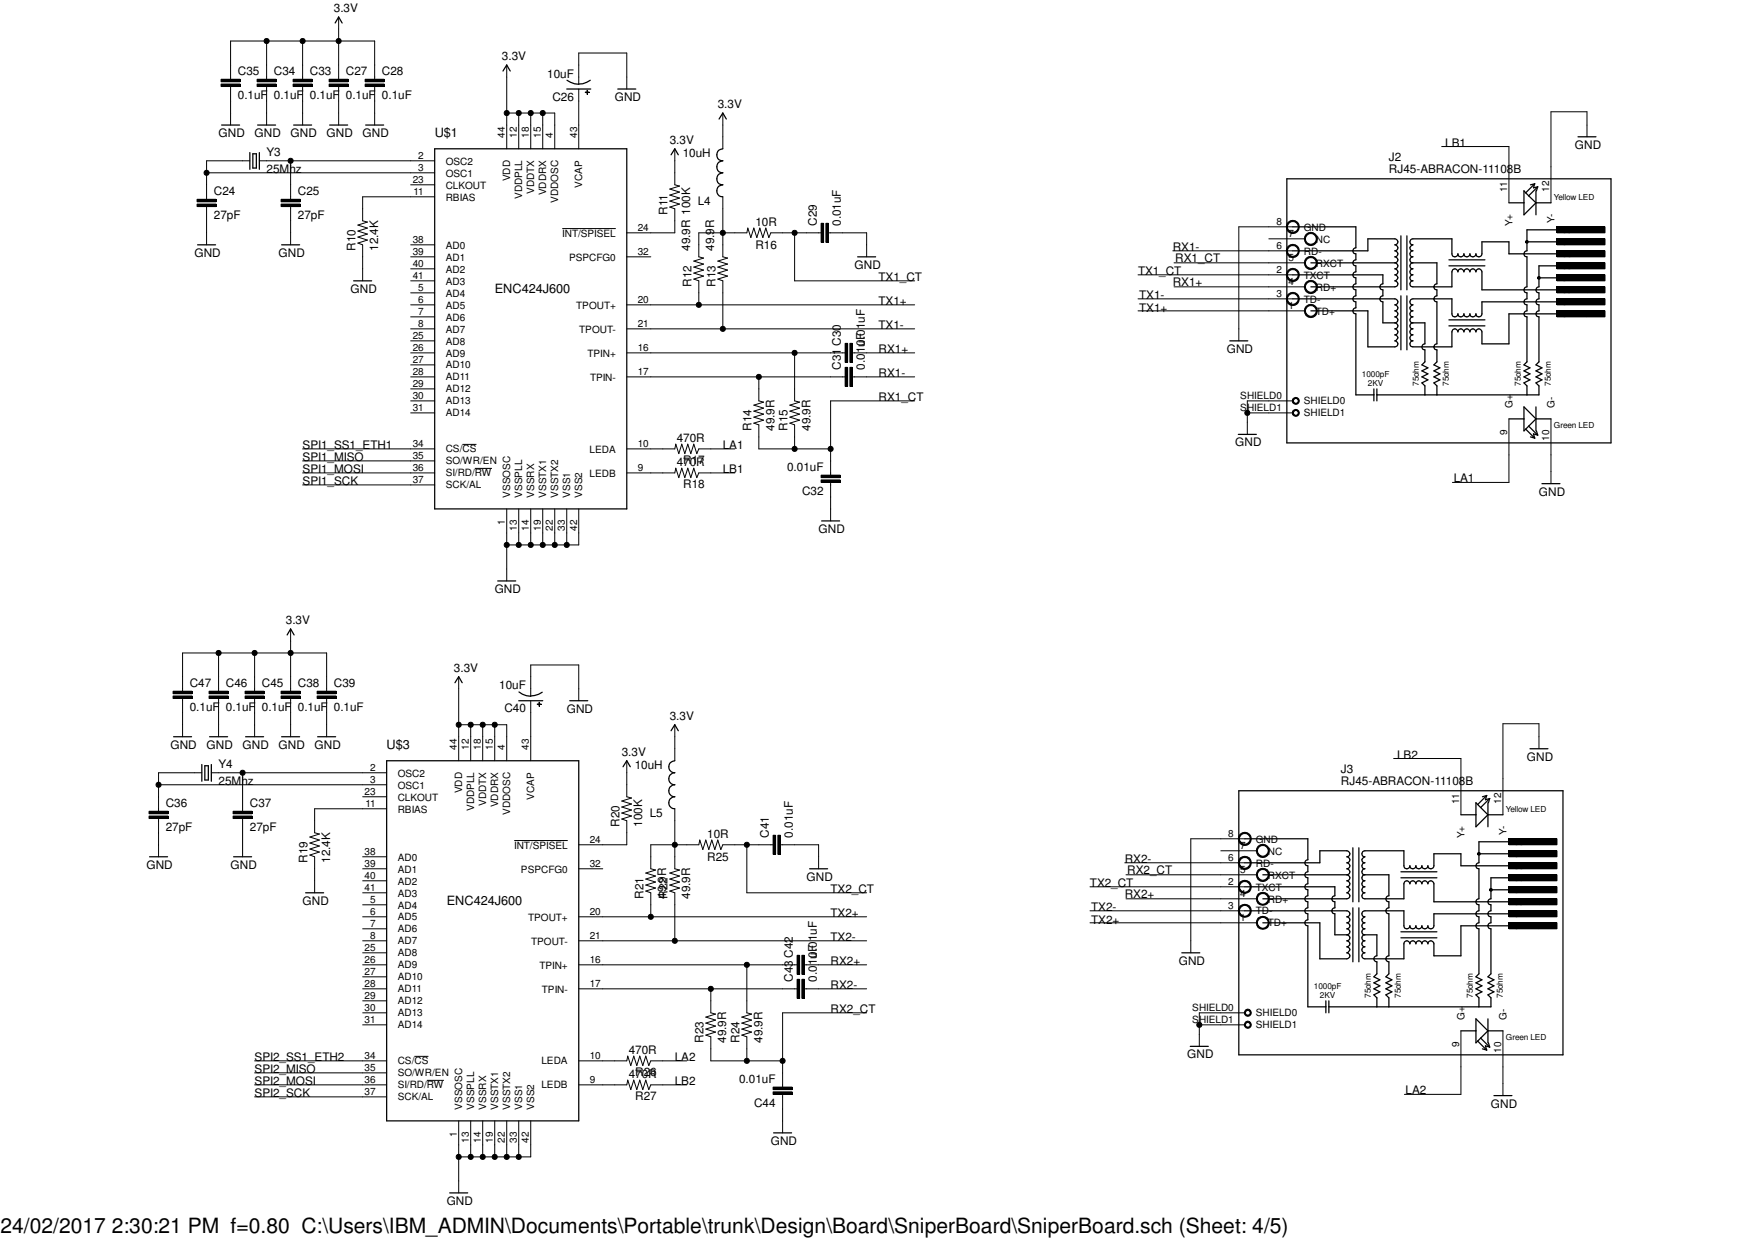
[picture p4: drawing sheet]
<svg xmlns="http://www.w3.org/2000/svg" width="297mm" height="210mm" viewBox="0 0 297 210" stroke-linecap="round" stroke-linejoin="round" font-family="sans-serif">
<defs><g id="words">
<text font-size="3.6" x=".1" y="208.7">24/02/2017 2:30:21 PM f=0.80 C:\Users\IBM_ADMIN\Documents\Portable\trunk\Design\Board\SniperBoard\SniperBoard.sch (Sheet: 4/5)</text>
<g font-size="2.2">
<text x="73.6" y="23.2">U$1</text>
<text x="83.7" y="49.6">ENC424J600</text>
<text x="65.4" y="126.7">U$3</text>
<text x="75.6" y="153.2">ENC424J600</text>
</g>
<g font-size="2">
<text x="56.5" y="2.1">3.3V</text>
<text x="85" y="10.2">3.3V</text>
<text x="40.3" y="16.8">0.1uF</text>
<text x="40.3" y="12.7">C35</text>
<text x="46.4" y="12.7">C34</text>
<text x="46.4" y="16.8">0.1uF</text>
<text x="52.4" y="12.7">C33</text>
<text x="52.4" y="16.8">0.1uF</text>
<text x="58.5" y="16.8">0.1uF 0.1uF</text>
<text x="58.5" y="12.7">C27</text>
<text x="64.6" y="12.7">C28</text>
<text x="92.6" y="13.1">10uF</text>
<text x="93.5" y="17">C26</text>
<text x="104.1" y="17.1">GND</text>
<text x="37" y="23.2">GND</text>
<text x="43.1" y="23.2">GND</text>
<text x="49.2" y="23.2">GND</text>
<text x="55.3" y="23.2">GND</text>
<text x="61.4" y="23.2">GND</text>
<text x="121.5" y="18.3">3.3V</text>
<text x="45.1" y="29.3">25Mhz</text>
<text x="45.1" y="26.4">Y3</text>
<text x="113.4" y="24.4">3.3V</text>
<text x="115.6" y="26.6">10uH</text>
<text x="235.1" y="29.3">RJ45-ABRACON-11108B</text>
<text x="235.1" y="27.2">J2</text>
<text x="244.6" y="24.8">LB1</text>
<text x="266.6" y="25.2">GND</text>
<text x="36.2" y="33">C24</text>
<text x="50.4" y="33">C25</text>
<text x="118.1" y="34.8">L4</text>
<text x="36.2" y="37.1">27pF</text>
<text x="50.4" y="37.1">27pF</text>
<text x="113" y="36.4" transform="rotate(-90 113 36.4)">R11</text>
<text x="127.8" y="38.2">10R</text>
<text x="138.3" y="38.2" transform="rotate(-90 138.3 38.2)">C29</text>
<text x="142.3" y="38.2" transform="rotate(-90 142.3 38.2)">0.01uF</text>
<text x="32.9" y="43.5">GND</text>
<text x="47.2" y="43.5">GND</text>
<text x="60.2" y="42.5" transform="rotate(-90 60.2 42.5)">R10</text>
<text x="64" y="42.5" transform="rotate(-90 64 42.5)">12.4K</text>
<text x="116.8" y="42.5" transform="rotate(-90 116.8 42.5)">49.9R 100K</text>
<text x="120.9" y="42.5" transform="rotate(-90 120.9 42.5)">49.9R</text>
<text x="127.8" y="42.1">R16</text>
<text x="144.6" y="45.5">GND</text>
<text x="148.7" y="47.5">TX1_CT</text>
<text x="192.6" y="46.5">TX1_CT</text>
<text x="198.5" y="42.5">RX1-</text>
<text x="198.9" y="44.3">RX1_CT</text>
<text x="59.3" y="49.6">GND</text>
<text x="117" y="48.6" transform="rotate(-90 117 48.6)">R12</text>
<text x="121.1" y="48.6" transform="rotate(-90 121.1 48.6)">R13</text>
<text x="148.7" y="51.6">TX1+</text>
<text x="192.8" y="52.8">TX1+</text>
<text x="192.8" y="50.6">TX1-</text>
<text x="198.5" y="48.3">RX1+</text>
<text x="146.4" y="58.5" transform="rotate(-90 146.4 58.5)">0.01uF</text>
<text x="148.7" y="55.7">TX1-</text>
<text x="148.7" y="59.7">RX1+</text>
<text x="207.6" y="59.7">GND</text>
<text x="142.3" y="62.6" transform="rotate(-90 142.3 62.6)">C31 C30</text>
<text x="146.4" y="62.6" transform="rotate(-90 146.4 62.6)">0.01uF</text>
<text x="148.7" y="63.8">RX1-</text>
<text x="148.7" y="67.9">RX1_CT</text>
<text x="51.2" y="76">SPI1_SS1_ETH1</text>
<text x="114.6" y="74.8">470R</text>
<text x="122.3" y="76">LA1</text>
<text x="127.2" y="72.9" transform="rotate(-90 127.2 72.9)">R14</text>
<text x="131.1" y="72.9" transform="rotate(-90 131.1 72.9)">49.9R</text>
<text x="133.3" y="72.9" transform="rotate(-90 133.3 72.9)">R15</text>
<text x="137.2" y="72.9" transform="rotate(-90 137.2 72.9)">49.9R</text>
<text x="209.1" y="75.6">GND</text>
<text x="51.2" y="78">SPI1_MISO</text>
<text x="51.2" y="80.1">SPI1_MOSI</text>
<text x="51.2" y="82.1">SPI1_SCK</text>
<text x="114.6" y="78.9">470R</text>
<text x="115.7" y="78.6">R17</text>
<text x="115.7" y="82.7">R18</text>
<text x="122.3" y="80.1">LB1</text>
<text x="133.2" y="79.8">0.01uF</text>
<text x="135.8" y="83.8">C32</text>
<text x="246" y="81.7">LA1</text>
<text x="260.5" y="83.9">GND</text>
<text x="138.6" y="90.2">GND</text>
<text x="83.7" y="100.4">GND</text>
<text x="48.4" y="105.6">3.3V</text>
<text x="76.8" y="113.7">3.3V</text>
<text x="32.1" y="116.3">C47</text>
<text x="38.2" y="116.3">C46</text>
<text x="44.3" y="116.3">C45</text>
<text x="50.4" y="116.3">C38</text>
<text x="56.5" y="116.3">C39</text>
<text x="84.5" y="116.7">10uF</text>
<text x="32.1" y="120.4">0.1uF</text>
<text x="38.2" y="120.4">0.1uF</text>
<text x="44.3" y="120.4">0.1uF</text>
<text x="50.4" y="120.4">0.1uF 0.1uF</text>
<text x="85.4" y="120.6">C40</text>
<text x="95.9" y="120.6">GND</text>
<text x="113.4" y="121.9">3.3V</text>
<text x="28.9" y="126.7">GND</text>
<text x="35" y="126.7">GND</text>
<text x="37" y="130">Y4</text>
<text x="41.1" y="126.7">GND</text>
<text x="47.2" y="126.7">GND</text>
<text x="53.3" y="126.7">GND</text>
<text x="105.2" y="128">3.3V</text>
<text x="107.4" y="130.2">10uH</text>
<text x="226.9" y="130.8">J3</text>
<text x="236.5" y="128.4">LB2</text>
<text x="258.4" y="128.8">GND</text>
<text x="28.1" y="136.6">C36</text>
<text x="37" y="132.8">25Mhz</text>
<text x="42.3" y="136.6">C37</text>
<text x="226.9" y="132.8">RJ45-ABRACON-11108B</text>
<text x="28.1" y="140.7">27pF</text>
<text x="42.3" y="140.7">27pF</text>
<text x="104.9" y="140" transform="rotate(-90 104.9 140)">R20</text>
<text x="108.7" y="140" transform="rotate(-90 108.7 140)">100K</text>
<text x="110" y="138.3">L5</text>
<text x="119.7" y="141.8">10R</text>
<text x="130.1" y="141.8" transform="rotate(-90 130.1 141.8)">C41</text>
<text x="134.2" y="141.8" transform="rotate(-90 134.2 141.8)">0.01uF</text>
<text x="24.8" y="147.1">GND</text>
<text x="39" y="147.1">GND</text>
<text x="52.1" y="146" transform="rotate(-90 52.1 146)">R19</text>
<text x="55.9" y="146" transform="rotate(-90 55.9 146)">12.4K</text>
<text x="119.7" y="145.7">R25</text>
<text x="136.5" y="149.1">GND</text>
<text x="190.4" y="146">RX2-</text>
<text x="190.8" y="147.9">RX2_CT</text>
<text x="51.2" y="153.2">GND</text>
<text x="108.9" y="152.1" transform="rotate(-90 108.9 152.1)">R21</text>
<text x="112.8" y="152.1" transform="rotate(-90 112.8 152.1)">49.9R</text>
<text x="113" y="152.1" transform="rotate(-90 113 152.1)">R22</text>
<text x="116.8" y="152.1" transform="rotate(-90 116.8 152.1)">49.9R</text>
<text x="140.6" y="151.1">TX2_CT</text>
<text x="140.6" y="155.2">TX2+</text>
<text x="184.5" y="150.1">TX2_CT</text>
<text x="184.7" y="154.2">TX2-</text>
<text x="190.4" y="151.9">RX2+</text>
<text x="140.6" y="159.3">TX2-</text>
<text x="184.7" y="156.4">TX2+</text>
<text x="134.2" y="166.2" transform="rotate(-90 134.2 166.2)">C43 C42</text>
<text x="138.3" y="166.2" transform="rotate(-90 138.3 166.2)">0.01uF</text>
<text x="138.3" y="162.1" transform="rotate(-90 138.3 162.1)">0.01uF</text>
<text x="140.6" y="167.4">RX2-</text>
<text x="140.6" y="163.3">RX2+</text>
<text x="199.5" y="163.3">GND</text>
<text x="140.6" y="171.4">RX2_CT</text>
<text x="43.1" y="179.6">SPI2_SS1_ETH2</text>
<text x="106.4" y="178.4">470R</text>
<text x="114.2" y="179.6">LA2</text>
<text x="119.1" y="176.5" transform="rotate(-90 119.1 176.5)">R23</text>
<text x="122.9" y="176.5" transform="rotate(-90 122.9 176.5)">49.9R</text>
<text x="125.2" y="176.5" transform="rotate(-90 125.2 176.5)">R24</text>
<text x="129" y="176.5" transform="rotate(-90 129 176.5)">49.9R</text>
<text x="201" y="179.2">GND</text>
<text x="43.1" y="181.6">SPI2_MISO</text>
<text x="43.1" y="183.6">SPI2_MOSI</text>
<text x="43.1" y="185.7">SPI2_SCK</text>
<text x="106.4" y="182.4">470R</text>
<text x="107.5" y="182.2">R26</text>
<text x="114.2" y="183.6">LB2</text>
<text x="125.1" y="183.3">0.01uF</text>
<text x="237.9" y="185.3">LA2</text>
<text x="107.5" y="186.3">R27</text>
<text x="127.6" y="187.4">C44</text>
<text x="252.3" y="187.5">GND</text>
<text x="130.5" y="193.8">GND</text>
<text x="75.6" y="204">GND</text>
</g>
<g font-size="1.7">
<text x="85.5" y="23.3" transform="rotate(-90 85.5 23.3)">44</text>
<text x="87.5" y="23.3" transform="rotate(-90 87.5 23.3)">12</text>
<text x="89.5" y="23.3" transform="rotate(-90 89.5 23.3)">18</text>
<text x="91.6" y="23.3" transform="rotate(-90 91.6 23.3)">15</text>
<text x="93.6" y="23.3" transform="rotate(-90 93.6 23.3)">4</text>
<text x="97.7" y="23.3" transform="rotate(-90 97.7 23.3)">43</text>
<text x="70.8" y="27">2</text>
<text x="70.8" y="29">3</text>
<text x="75.4" y="27.9">OSC2</text>
<text x="75.4" y="29.9">OSC1</text>
<text x="69.8" y="31">23</text>
<text x="70" y="33.1">11</text>
<text x="75.4" y="31.9">CLKOUT</text>
<text x="75.4" y="34">RBIAS</text>
<text x="86.4" y="30.7" transform="rotate(-90 86.4 30.7)">VDD</text>
<text x="88.4" y="33.7" transform="rotate(-90 88.4 33.7)">VDDPLL</text>
<text x="90.4" y="32.9" transform="rotate(-90 90.4 32.9)">VDDTX</text>
<text x="92.5" y="33.1" transform="rotate(-90 92.5 33.1)">VDDRX</text>
<text x="94.5" y="34.4" transform="rotate(-90 94.5 34.4)">VDDOSC</text>
<text x="98.5" y="31.7" transform="rotate(-90 98.5 31.7)">VCAP</text>
<text x="255.1" y="32.5" transform="rotate(-90 255.1 32.5)">11</text>
<text x="262.2" y="32.5" transform="rotate(-90 262.2 32.5)">12</text>
<text x="69.8" y="41.2">38</text>
<text x="95.2" y="40">INT/SPISEL</text>
<text x="107.9" y="39.2">24</text>
<text x="216" y="38.1">8</text>
<text x="218.1" y="40.2">7</text>
<text x="220.7" y="39">GND</text>
<text x="222.7" y="41.1">NC</text>
<text x="256" y="38.3" transform="rotate(-90 256 38.3)">Y+</text>
<text x="263.1" y="37.7" transform="rotate(-90 263.1 37.7)">Y-</text>
<text x="69.8" y="47.3">41</text>
<text x="69.8" y="45.3">40</text>
<text x="69.8" y="43.2">39</text>
<text x="75.4" y="46.1">AD2</text>
<text x="75.4" y="44.1">AD1</text>
<text x="75.4" y="42.1">AD0</text>
<text x="96.3" y="44.1">PSPCFG0</text>
<text x="107.9" y="43.2">32</text>
<text x="216" y="46.3">2</text>
<text x="216" y="42.2">6</text>
<text x="218.1" y="44.2">5</text>
<text x="220.7" y="47.2">TXCT</text>
<text x="220.7" y="43.1">RD-</text>
<text x="222.7" y="45.1">RXCT</text>
<text x="70.8" y="53.3">7</text>
<text x="70.8" y="51.3">6</text>
<text x="70.8" y="49.3">5</text>
<text x="75.4" y="52.2">AD5</text>
<text x="75.4" y="50.2">AD4</text>
<text x="75.4" y="48.2">AD3</text>
<text x="97.5" y="52.2">TPOUT+</text>
<text x="107.9" y="51.3">20</text>
<text x="216" y="50.3">3</text>
<text x="218.1" y="52.3">1</text>
<text x="218.1" y="48.3">4</text>
<text x="220.7" y="51.2">TD-</text>
<text x="222.7" y="53.3">TD+</text>
<text x="222.7" y="49.2">RD+</text>
<text x="69.8" y="57.4">25</text>
<text x="69.8" y="59.4">26</text>
<text x="70.8" y="55.4">8</text>
<text x="75.4" y="56.3">AD7</text>
<text x="75.4" y="54.3">AD6</text>
<text x="75.4" y="58.3">AD8</text>
<text x="98" y="56.3">TPOUT-</text>
<text x="107.9" y="55.4">21</text>
<text x="107.9" y="59.4">16</text>
<text x="69.8" y="61.5">27</text>
<text x="69.8" y="63.5">28</text>
<text x="69.8" y="65.5">29</text>
<text x="75.4" y="60.4">AD9</text>
<text x="75.4" y="62.4">AD10</text>
<text x="75.4" y="64.4">AD11</text>
<text x="99.4" y="60.4">TPIN+</text>
<text x="99.9" y="64.4">TPIN-</text>
<text x="107.9" y="63.5">17</text>
<text x="69.8" y="67.6">30</text>
<text x="69.8" y="69.6">31</text>
<text x="75.4" y="66.4">AD12</text>
<text x="75.4" y="68.5">AD13</text>
<text x="75.4" y="70.5">AD14</text>
<text x="209.9" y="67.6">SHIELD0</text>
<text x="209.9" y="69.6">SHIELD1</text>
<text x="220.7" y="68.5">SHIELD0</text>
<text x="220.7" y="70.5">SHIELD1</text>
<text x="256" y="69" transform="rotate(-90 256 69)">G+</text>
<text x="263.1" y="69" transform="rotate(-90 263.1 69)">G-</text>
<text x="69.8" y="77.7">35</text>
<text x="69.8" y="75.7">34</text>
<text x="75.4" y="76.6">CS/CS</text>
<text x="99.8" y="76.6">LEDA</text>
<text x="107.9" y="75.7">10</text>
<text x="255.1" y="73.7" transform="rotate(-90 255.1 73.7)">9</text>
<text x="262.2" y="74.6" transform="rotate(-90 262.2 74.6)">10</text>
<text x="69.8" y="81.8">37</text>
<text x="69.8" y="79.8">36</text>
<text x="75.4" y="82.7">SCK/AL</text>
<text x="75.4" y="80.6">SI/RD/RW</text>
<text x="75.4" y="78.6">SO/WR/EN</text>
<text x="99.8" y="80.7">LEDB</text>
<text x="107.9" y="79.8">9</text>
<text x="85.5" y="88.9" transform="rotate(-90 85.5 88.9)">1</text>
<text x="86.4" y="84.3" transform="rotate(-90 86.4 84.3)">VSSOSC</text>
<text x="87.5" y="89.9" transform="rotate(-90 87.5 89.9)">13</text>
<text x="88.4" y="84.3" transform="rotate(-90 88.4 84.3)">VSSPLL</text>
<text x="89.5" y="89.9" transform="rotate(-90 89.5 89.9)">14</text>
<text x="90.4" y="84.3" transform="rotate(-90 90.4 84.3)">VSSRX</text>
<text x="91.6" y="89.9" transform="rotate(-90 91.6 89.9)">19</text>
<text x="92.5" y="84.3" transform="rotate(-90 92.5 84.3)">VSSTX1</text>
<text x="93.6" y="89.9" transform="rotate(-90 93.6 89.9)">22</text>
<text x="94.5" y="84.3" transform="rotate(-90 94.5 84.3)">VSSTX2</text>
<text x="95.6" y="89.9" transform="rotate(-90 95.6 89.9)">33</text>
<text x="96.5" y="84.3" transform="rotate(-90 96.5 84.3)">VSS1</text>
<text x="97.7" y="89.9" transform="rotate(-90 97.7 89.9)">42</text>
<text x="98.5" y="84.3" transform="rotate(-90 98.5 84.3)">VSS2</text>
<text x="62.7" y="130.6">2</text>
<text x="67.3" y="131.4">OSC2</text>
<text x="77.3" y="126.9" transform="rotate(-90 77.3 126.9)">44</text>
<text x="79.4" y="126.9" transform="rotate(-90 79.4 126.9)">12</text>
<text x="81.4" y="126.9" transform="rotate(-90 81.4 126.9)">18</text>
<text x="83.4" y="126.9" transform="rotate(-90 83.4 126.9)">15</text>
<text x="85.5" y="126.9" transform="rotate(-90 85.5 126.9)">4</text>
<text x="89.5" y="126.9" transform="rotate(-90 89.5 126.9)">43</text>
<text x="61.7" y="134.6">23</text>
<text x="61.8" y="136.7">11</text>
<text x="62.7" y="132.6">3</text>
<text x="67.3" y="133.5">OSC1</text>
<text x="67.3" y="135.5">CLKOUT</text>
<text x="67.3" y="137.5">RBIAS</text>
<text x="78.2" y="134.3" transform="rotate(-90 78.2 134.3)">VDD</text>
<text x="80.3" y="137.3" transform="rotate(-90 80.3 137.3)">VDDPLL</text>
<text x="82.3" y="136.4" transform="rotate(-90 82.3 136.4)">VDDTX</text>
<text x="84.3" y="136.7" transform="rotate(-90 84.3 136.7)">VDDRX</text>
<text x="86.4" y="138" transform="rotate(-90 86.4 138)">VDDOSC</text>
<text x="90.4" y="135.3" transform="rotate(-90 90.4 135.3)">VCAP</text>
<text x="247" y="136.1" transform="rotate(-90 247 136.1)">11</text>
<text x="254.1" y="136.1" transform="rotate(-90 254.1 136.1)">12</text>
<text x="87" y="143.6">INT/SPISEL</text>
<text x="99.8" y="142.7">24</text>
<text x="207.9" y="141.7">8</text>
<text x="209.9" y="143.7">7</text>
<text x="212.6" y="142.6">GND</text>
<text x="247.9" y="141.9" transform="rotate(-90 247.9 141.9)">Y+</text>
<text x="255" y="141.3" transform="rotate(-90 255 141.3)">Y-</text>
<text x="61.7" y="148.8">40</text>
<text x="61.7" y="146.8">39</text>
<text x="61.7" y="144.7">38</text>
<text x="67.3" y="149.7">AD2</text>
<text x="67.3" y="147.7">AD1</text>
<text x="67.3" y="145.7">AD0</text>
<text x="88.2" y="147.7">PSPCFG0</text>
<text x="99.8" y="146.8">32</text>
<text x="207.9" y="149.8">2</text>
<text x="207.9" y="145.8">6</text>
<text x="209.9" y="147.8">5</text>
<text x="212.6" y="146.7">RD-</text>
<text x="214.6" y="148.7">RXCT</text>
<text x="214.6" y="144.7">NC</text>
<text x="61.7" y="150.8">41</text>
<text x="62.7" y="154.9">6</text>
<text x="62.7" y="152.9">5</text>
<text x="67.3" y="155.8">AD5</text>
<text x="67.3" y="153.8">AD4</text>
<text x="67.3" y="151.8">AD3</text>
<text x="89.4" y="155.8">TPOUT+</text>
<text x="99.8" y="154.9">20</text>
<text x="207.9" y="153.9">3</text>
<text x="209.9" y="155.9">1</text>
<text x="209.9" y="151.8">4</text>
<text x="212.6" y="154.8">TD-</text>
<text x="212.6" y="150.7">TXCT</text>
<text x="214.6" y="152.8">RD+</text>
<text x="61.7" y="161">25</text>
<text x="62.7" y="159">8</text>
<text x="62.7" y="156.9">7</text>
<text x="67.3" y="159.9">AD7</text>
<text x="67.3" y="157.8">AD6</text>
<text x="67.3" y="161.9">AD8</text>
<text x="89.9" y="159.9">TPOUT-</text>
<text x="99.8" y="159">21</text>
<text x="214.6" y="156.8">TD+</text>
<text x="61.7" y="163">26</text>
<text x="61.7" y="165.1">27</text>
<text x="61.7" y="167.1">28</text>
<text x="67.3" y="163.9">AD9</text>
<text x="67.3" y="165.9">AD10</text>
<text x="67.3" y="168">AD11</text>
<text x="91.3" y="164">TPIN+</text>
<text x="99.8" y="167.1">17</text>
<text x="99.8" y="163">16</text>
<text x="61.7" y="169.1">29</text>
<text x="61.7" y="171.2">30</text>
<text x="61.7" y="173.2">31</text>
<text x="67.3" y="170">AD12</text>
<text x="67.3" y="172">AD13</text>
<text x="91.7" y="168">TPIN-</text>
<text x="201.8" y="171.2">SHIELD0</text>
<text x="201.8" y="173.2">SHIELD1</text>
<text x="212.6" y="172">SHIELD0</text>
<text x="247.9" y="172.6" transform="rotate(-90 247.9 172.6)">G+</text>
<text x="255" y="172.6" transform="rotate(-90 255 172.6)">G-</text>
<text x="61.7" y="179.3">34</text>
<text x="67.3" y="174.1">AD14</text>
<text x="99.8" y="179.3">10</text>
<text x="212.6" y="174.1">SHIELD1</text>
<text x="247" y="177.3" transform="rotate(-90 247 177.3)">9</text>
<text x="254.1" y="178.2" transform="rotate(-90 254.1 178.2)">10</text>
<text x="61.7" y="185.4">37</text>
<text x="61.7" y="183.3">36</text>
<text x="61.7" y="181.3">35</text>
<text x="67.3" y="184.2">SI/RD/RW</text>
<text x="67.3" y="182.2">SO/WR/EN</text>
<text x="67.3" y="180.2">CS/CS</text>
<text x="91.6" y="184.2">LEDB</text>
<text x="91.6" y="180.2">LEDA</text>
<text x="99.8" y="183.3">9</text>
<text x="67.3" y="186.3">SCK/AL</text>
<text x="78.2" y="187.9" transform="rotate(-90 78.2 187.9)">VSSOSC</text>
<text x="80.3" y="187.9" transform="rotate(-90 80.3 187.9)">VSSPLL</text>
<text x="82.3" y="187.9" transform="rotate(-90 82.3 187.9)">VSSRX</text>
<text x="84.3" y="187.9" transform="rotate(-90 84.3 187.9)">VSSTX1</text>
<text x="86.4" y="187.9" transform="rotate(-90 86.4 187.9)">VSSTX2</text>
<text x="88.4" y="187.9" transform="rotate(-90 88.4 187.9)">VSS1</text>
<text x="90.4" y="187.9" transform="rotate(-90 90.4 187.9)">VSS2</text>
<text x="77.3" y="192.5" transform="rotate(-90 77.3 192.5)">1</text>
<text x="79.4" y="193.5" transform="rotate(-90 79.4 193.5)">13</text>
<text x="81.4" y="193.5" transform="rotate(-90 81.4 193.5)">14</text>
<text x="83.4" y="193.5" transform="rotate(-90 83.4 193.5)">19</text>
<text x="85.5" y="193.5" transform="rotate(-90 85.5 193.5)">22</text>
<text x="87.5" y="193.5" transform="rotate(-90 87.5 193.5)">33</text>
<text x="89.5" y="193.5" transform="rotate(-90 89.5 193.5)">42</text>
</g>
<g font-size="1.4">
<text x="263" y="33.8">Yellow LED</text>
<text x="264.5" y="39.4">J8</text>
<text x="264.5" y="41.4">J7</text>
<text x="264.5" y="43.5">J6 RX-</text>
<text x="264.5" y="45.5">J5</text>
<text x="264.5" y="47.5">J4</text>
<text x="264.5" y="49.6">J3 RX+</text>
<text x="264.5" y="51.6">J2 TX-</text>
<text x="264.5" y="53.6">J1 TX+</text>
<text x="230.5" y="63.8">1000pF</text>
<text x="231.5" y="65.3">2KV</text>
<text x="240.2" y="65.3" transform="rotate(-90 240.2 65.3)">75ohm</text>
<text x="245.2" y="65.3" transform="rotate(-90 245.2 65.3)">75ohm</text>
<text x="257.4" y="65.3" transform="rotate(-90 257.4 65.3)">75ohm</text>
<text x="262.5" y="65.3" transform="rotate(-90 262.5 65.3)">75ohm</text>
<text x="263" y="72.4">Green LED</text>
<text x="254.9" y="137.4">Yellow LED</text>
<text x="256.4" y="143">J8</text>
<text x="256.4" y="145">J7</text>
<text x="256.4" y="147.1">J6 RX-</text>
<text x="256.4" y="149.1">J5</text>
<text x="256.4" y="151.1">J4</text>
<text x="256.4" y="153.2">J3 RX+</text>
<text x="256.4" y="155.2">J2 TX-</text>
<text x="256.4" y="157.2">J1 TX+</text>
<text x="222.4" y="167.4">1000pF</text>
<text x="223.4" y="168.9">2KV</text>
<text x="232" y="168.9" transform="rotate(-90 232 168.9)">75ohm</text>
<text x="237.1" y="168.9" transform="rotate(-90 237.1 168.9)">75ohm</text>
<text x="249.3" y="168.9" transform="rotate(-90 249.3 168.9)">75ohm</text>
<text x="254.4" y="168.9" transform="rotate(-90 254.4 168.9)">75ohm</text>
<text x="254.9" y="176">Green LED</text>
</g>
</g></defs>
<g fill="none" stroke="#000" stroke-width=".17">
<path d="M37.4 14.2h3.2v.4h-3.2zM37.4 13.4h3.2v.4h-3.2zM39 13.4v-6.5h24.4v6.5M39 14.6v6.6M43.5 14.2h3.2v.4h-3.2zM43.5 13.4h3.2v.4h-3.2zM45.1 6.9v6.5M45.1 14.6v6.6M49.6 14.2h3.2v.4h-3.2zM49.6 13.4h3.2v.4h-3.2zM51.2 6.9v6.5M51.2 14.6v6.6"/>
<path d="M55.7 14.2h3.2v.4h-3.2zM55.7 13.4h3.2v.4h-3.2zM57.3 2.9v10.5M57.3 14.6v6.6M61.8 14.2h3.2v.4h-3.2zM61.8 13.4h3.2v.4h-3.2zM63.4 14.6v6.6M85.8 11v14.2M85.8 19.1h8.1v6.1M87.8 19.1v6.1M89.8 19.1v6.1M91.9 19.1v6.1"/>
<path d="M98 14.2v-5.2h8.1v6.1M98 15.1v10.1M99.1 15.6l.6 .1zM99.4 15.3v.7zM122.3 19.1v6.1M33.4 34.5h3.2v.5h-3.2zM33.4 33.7h3.2v.5h-3.2zM35 29.3h38.6M35 35v6.4M42.3 27.2h-7.3v6.5M43.9 27.2h29.7M47.6 34.5h3.2v.5h-3.2z"/>
<path d="M47.6 33.7h3.2v.5h-3.2zM49.2 27.2v6.5M49.2 35v6.4M69.5 31.3h4.1M73.6 33.3h-12.2v4.1l.8 .2-1.6 .5 1.6 .5-1.6 .5 1.6 .5-1.6 .5 1.6 .5-1.6 .5 .8 .3v6.1M95.2 38.7h9M114.2 25.2v6.1l.8 .2-1.6 .5 1.6 .5-1.6 .5 1.6 .5-1.6 .5 1.6 .5-1.6 .6 .8 .2v4.1h-8.1M122.3 33.3v10.2l.8 .2-1.6 .5 1.6 .5-1.6 .5 1.6 .5-1.6 .5 1.6 .5-1.6 .5 .8 .3v8.2M134.5 39.4v8.1h20.3M139 37.8h.4v3.2h-.4zM139 39.4h-8.5l-.4 .8-.5-1.6-.5 1.6-.5-1.6-.5 1.6-.5-1.6-.5 1.6-.5-1.6-.2 .8h-8.1v4.1l.8 .2-1.7 .5 1.7 .5-1.7 .5 1.7 .5-1.7 .5 1.7 .5-1.7 .5 .9 .3v4.1M139.8 37.8h.4v3.2h-.4z"/>
<path d="M140.2 39.4h6.5v4.1M218 37.6a1.1 1.1 0 0 1 1.8 .2 1.1 1.1 0 0 1-.7 1.6 1.1 1.1 0 0 1-1.4-1h.2a.92 .92 0 0 1 1.2-.9 .92 .92 0 0 1 .4 1.5 .92 .92 0 0 1-1.5-.2l-.1-.4h-.2zM218.8 38.4h-9.1v19.3M221.1 39.7a1.1 1.1 0 0 1 1.7 .1 1.1 1.1 0 0 1-.6 1.7 1.1 1.1 0 0 1-1.4-1.1h.1a.92 .92 0 0 1 1.3-.8 .92 .92 0 0 1 .3 1.5 .92 .92 0 0 1-1.5-.3l-.1-.4h-.1zM244 24.8h11.4v9.5M263.5 38.4h8.1v1h-8.1zM268.6 23.2v-4.3h-6.1v15.4M69.5 55.7h4.1M69.5 53.6h4.1M69.5 51.6h4.1M69.5 49.6h4.1M69.5 47.5h4.1"/>
<path d="M69.5 45.5h4.1M69.5 43.5h4.1M69.5 41.4h4.1M69.5 57.7h4.1M69.5 59.7h4.1M106.1 55.7h48.7M106.1 51.6h48.7M106.1 43.5h4M106.1 59.7h36.9M134.5 59.7v8.2l.8 .2-1.6 .5 1.6 .5-1.6 .5 1.6 .5-1.6 .5 1.6 .5-1.6 .5 .8 .3v4.1M143 58.1h.5v3.2h-.5zM143.8 58.1h.5v3.2h-.5z"/>
<path d="M144.3 59.7h10.5M192.6 52.6h28.2M192.6 50.6h26.2M192.6 46.5h26.2M198.5 42.5h20.3M198.7 48.6h22.1M198.7 44.5h22.1M214.8 40.4h6M218 41.7a1.1 1.1 0 0 1 1.8 .2 1.1 1.1 0 0 1-.7 1.6 1.1 1.1 0 0 1-1.4-1h.2a.92 .92 0 0 1 1.2-.9 .92 .92 0 0 1 .4 1.5 .92 .92 0 0 1-1.5-.3l-.1-.3h-.2zM218 45.8a1.1 1.1 0 0 1 1.8 .1 1.1 1.1 0 0 1-.7 1.7 1.1 1.1 0 0 1-1.4-1.1h.2a.91 .91 0 0 1 1.2-.9 .91 .91 0 0 1 .4 1.5 .91 .91 0 0 1-1.5-.2l-.1-.4h-.2zM218 49.8a1.1 1.1 0 0 1 1.8 .2 1.1 1.1 0 0 1-.7 1.6 1.1 1.1 0 0 1-1.4-1h.2a.91 .91 0 0 1 1.2-.9 .91 .91 0 0 1 .4 1.5 .91 .91 0 0 1-1.5-.3l-.1-.3h-.2zM221.1 47.8a1.1 1.1 0 0 1 1.7 .2 1.1 1.1 0 0 1-.6 1.6 1.1 1.1 0 0 1-1.4-1h.1a.91 .91 0 0 1 1.3-1 .91 .91 0 0 1 .3 1.5 .91 .91 0 0 1-1.5-.2l-.1-.3h-.1z"/>
<path d="M221.1 43.7a1.1 1.1 0 0 1 1.7 .2 1.1 1.1 0 0 1-.6 1.6 1.1 1.1 0 0 1-1.4-1h.1a.92 .92 0 0 1 1.3-.9 .92 .92 0 0 1 .3 1.5 .92 .92 0 0 1-1.5-.2l-.1-.4h-.1zM221.1 51.9a1.1 1.1 0 0 1 1.7 .1 1.1 1.1 0 0 1-.6 1.7 1.1 1.1 0 0 1-1.4-1.1h.1a.91 .91 0 0 1 1.3-.9 .91 .91 0 0 1 .3 1.5 .91 .91 0 0 1-1.5-.2l-.1-.4h-.1zM258.3 40.8l.1-.1 .2 .1v.3l-.2 .1-.1-.1-.1-.2h.3h-.3zM260.3 46.9l.2-.1 .1 .1v.3l-.1 .1-.2-.1-.1-.2h.3h-.3zM263.5 40.4h8.1v1h-8.1zM263.5 42.5h8.1v1h-8.1zM263.5 44.5h8.1v1h-8.1zM263.5 46.5h8.1v1h-8.1zM263.5 48.6h8.1v1h-8.1zM263.5 50.6h8.1v1h-8.1zM263.5 52.6h8.1v1h-8.1zM51.2 78h22.4"/>
<path d="M51.2 76h22.4M69.5 61.8h4.1M69.5 63.8h4.1M69.5 65.8h4.1M69.5 67.9h4.1M69.5 69.9h4.1M78.3 75.2h2.3M80.4 79.3h2.9M106.1 76h8.1l.2-.8 .5 1.6 .5-1.6 .5 1.6 .5-1.6 .5 1.6 .5-1.6 .5 1.6 .4-.8h6.1M106.1 63.8h36.9M128.4 63.8v4.1l.8 .2-1.6 .5 1.6 .5-1.6 .5 1.6 .5-1.6 .5 1.6 .5-1.6 .5 .8 .3v4.1h12.2M143 62.2h.5v3.2h-.5z"/>
<path d="M143.8 62.2h.5v3.2h-.5zM144.3 63.8h10.5M154.8 67.9h-14.2v12.5M211.1 69.9h7.7M218.8 67.6a.6 .6 0 0 1 .9-.2 .6 .6 0 0 1-.1 .9 .6 .6 0 0 1-.9-.4h.2a.41 .41 0 0 1 .5-.5 .41 .41 0 0 1 .3 .6 .41 .41 0 0 1-.6 .2l-.2-.3h-.2zM218.8 69.6a.6 .6 0 0 1 .9-.2 .6 .6 0 0 1-.1 1 .6 .6 0 0 1-.9-.5h.2a.41 .41 0 0 1 .5-.4 .41 .41 0 0 1 .3 .5 .41 .41 0 0 1-.6 .2l-.2-.3h-.2zM218.8 67.9h-7.7v5.6M255.4 70.9v10.8h-9.6M262.5 70.9v11M51.2 82.1h22.4M51.2 80.1h22.4M85.8 86.1v12.2"/>
<path d="M87.8 86.1v6.1M89.8 86.1v6.1M91.9 86.1v6.1M93.9 86.1v6.1M95.9 86.1v6.1M98 86.1v6.1h-12.2M106.1 80.1h8.1l.2-.9 .5 1.7 .5-1.7 .5 1.7 .5-1.7 .5 1.7 .5-1.7 .5 1.7 .4-.8h6.1M139 80.4h3.2v.5h-3.2zM139 81.2h3.2v.5h-3.2zM140.6 81.7v6.5M29.3 117.8h3.2v.4h-3.2zM29.3 117h3.2v.4h-3.2z"/>
<path d="M30.9 117v-6.5h24.4v6.5M30.9 118.2v6.5M35.4 117.8h3.2v.4h-3.2zM35.4 117h3.2v.4h-3.2zM37 110.5v6.5M37 118.2v6.5M41.5 117.8h3.2v.4h-3.2zM41.5 117h3.2v.4h-3.2zM43.1 110.5v6.5M43.1 118.2v6.5M47.6 117.8h3.2v.4h-3.2zM47.6 117h3.2v.4h-3.2z"/>
<path d="M49.2 106.5v10.5M49.2 118.2v6.5M53.7 117.8h3.2v.4h-3.2zM53.7 117h3.2v.4h-3.2zM55.3 118.2v6.5M77.6 114.6v14.2M89.8 117.8v-5.2h8.2v6M89.8 118.6v10.2M90.9 119.2l.7 .1zM91.2 118.9l.1 .6zM25.2 138.1h3.2v.5h-3.2zM25.2 137.3h3.2v.5h-3.2z"/>
<path d="M26.8 132.8h38.6M26.8 138.6v6.4M34.2 130.8h-7.4v6.5M35.8 130.8h29.6M39.5 138.1h3.2v.5h-3.2zM39.5 137.3h3.2v.5h-3.2zM41.1 130.8v6.5M41.1 138.6v6.4M61.4 134.9h4M65.4 136.9h-12.1v4.1l.8 .2-1.7 .5 1.7 .5-1.7 .5 1.7 .5-1.7 .5 1.7 .5-1.7 .5 .9 .3v6.1M77.6 122.7h8.2v6.1M79.7 122.7v6.1"/>
<path d="M81.7 122.7v6.1M83.7 122.7v6.1M106.1 128.8v6.1l.8 .2-1.7 .5 1.7 .5-1.7 .5 1.7 .5-1.7 .5 1.7 .5-1.7 .5 .9 .3v4.1h-8.1M114.2 122.7v6.1M114.2 136.9v10.2l.8 .2-1.6 .5 1.6 .5-1.6 .5 1.6 .5-1.6 .5 1.6 .5-1.6 .5 .8 .3v8.2M235.9 128.4h11.4v9.5M260.5 126.7v-4.2h-6.1v15.4M61.4 159.3h4M61.4 157.2h4M61.4 155.2h4M61.4 153.2h4M61.4 151.1h4"/>
<path d="M61.4 149.1h4M61.4 147.1h4M61.4 145h4M87 142.3h9.1M98 159.3h48.7M98 155.2h48.7M98 147.1h4M126.4 143v8.1h20.3M130.8 141.4h.5v3.2h-.5zM130.8 143h-8.5l-.3 .8-.5-1.6-.5 1.6-.5-1.6-.5 1.6-.5-1.6-.5 1.6-.6-1.6-.1 .8h-8.2v4.1l.9 .2-1.7 .5 1.7 .5-1.7 .5 1.7 .5-1.7 .5 1.7 .5-1.7 .5 .8 .3v4.1M131.7 141.4h.4v3.2h-.4zM132.1 143h6.5v4.1"/>
<path d="M184.5 156.2h28.2M184.5 154.2h26.2M184.5 150.1h26.2M190.4 146h20.3M190.6 152.1h22.1M190.6 148.1h22.1M206.6 144h6.1M209.9 141.2a1.1 1.1 0 0 1 1.7 .2 1.1 1.1 0 0 1-.6 1.6 1.1 1.1 0 0 1-1.4-1h.2a.91 .91 0 0 1 1.2-.9 .91 .91 0 0 1 .3 1.5 .91 .91 0 0 1-1.5-.3v-.3h-.2zM209.9 145.2a1.11 1.11 0 0 1 1.7 .2 1.11 1.11 0 0 1-.6 1.7 1.11 1.11 0 0 1-1.4-1.1h.2a.91 .91 0 0 1 1.2-.9 .91 .91 0 0 1 .3 1.5 .91 .91 0 0 1-1.5-.2v-.4h-.2zM209.9 149.3a1.11 1.11 0 0 1 1.7 .2 1.11 1.11 0 0 1-.6 1.6 1.11 1.11 0 0 1-1.4-1h.2a.91 .91 0 0 1 1.2-.9 .91 .91 0 0 1 .3 1.5 .91 .91 0 0 1-1.5-.2v-.4h-.2zM209.9 153.4a1.11 1.11 0 0 1 1.7 .1 1.11 1.11 0 0 1-.6 1.7 1.11 1.11 0 0 1-1.4-1h.2a.91 .91 0 0 1 1.2-.9 .91 .91 0 0 1 .3 1.4 .91 .91 0 0 1-1.5-.2v-.3h-.2zM210.7 142h-9.2v19.3"/>
<path d="M212.9 151.3a1.11 1.11 0 0 1 1.8 .2 1.11 1.11 0 0 1-.6 1.7 1.11 1.11 0 0 1-1.5-1.1h.2a.91 .91 0 0 1 1.2-.9 .91 .91 0 0 1 .4 1.5 .91 .91 0 0 1-1.5-.2l-.1-.4h-.2zM212.9 147.3a1.11 1.11 0 0 1 1.8 .1 1.11 1.11 0 0 1-.6 1.7 1.11 1.11 0 0 1-1.5-1h.2a.91 .91 0 0 1 1.2-.9 .91 .91 0 0 1 .4 1.4 .91 .91 0 0 1-1.5-.2l-.1-.3h-.2zM212.9 143.3a1.1 1.1 0 0 1 1.8 .1 1.1 1.1 0 0 1-.7 1.7 1.1 1.1 0 0 1-1.4-1.1h.2a.91 .91 0 0 1 1.2-.9 .91 .91 0 0 1 .4 1.5 .91 .91 0 0 1-1.5-.2l-.1-.4h-.2zM212.9 155.4a1.11 1.11 0 0 1 1.8 .2 1.11 1.11 0 0 1-.6 1.6 1.11 1.11 0 0 1-1.5-1h.2a.91 .91 0 0 1 1.2-.9 .91 .91 0 0 1 .4 1.5 .91 .91 0 0 1-1.5-.3l-.1-.3h-.2zM250.1 144.4l.2-.1 .2 .1 .1 .1-.1 .2-.2 .1-.2-.1v-.2h.3h-.3zM252.2 150.5l.1-.1 .2 .1 .1 .1-.1 .2-.2 .1-.1-.1-.1-.2h.3h-.3zM255.4 142h8.1v1h-8.1zM255.4 144h8.1v1h-8.1zM255.4 146h8.1v1.1h-8.1zM255.4 148.1h8.1v1h-8.1zM255.4 150.1h8.1v1h-8.1zM255.4 152.1h8.1v1.1h-8.1z"/>
<path d="M255.4 154.2h8.1v1h-8.1zM255.4 156.2h8.1v1h-8.1zM43.1 179.6h22.3M61.4 161.3h4M61.4 163.3h4M61.4 165.4h4M61.4 167.4h4M61.4 169.4h4M61.4 171.4h4M61.4 173.5h4M70.1 178.8h2.4M98 179.6h8.1l.2-.8 .5 1.6 .5-1.6 .5 1.6 .5-1.6 .5 1.6 .5-1.6 .5 1.6 .3-.8h6.1"/>
<path d="M98 163.3h36.9M98 167.4h36.9M120.3 167.4v4l.8 .3-1.6 .5 1.6 .5-1.6 .5 1.6 .5-1.6 .5 1.6 .5-1.6 .5 .8 .3v4.1h12.2M126.4 163.3v8.1l.8 .3-1.6 .5 1.6 .5-1.6 .5 1.6 .5-1.6 .5 1.6 .5-1.6 .5 .8 .3v4.1M134.9 161.7h.4v3.2h-.4zM134.9 165.8h.4v3.2h-.4zM135.7 161.7h.4v3.2h-.4zM135.7 165.8h.4v3.2h-.4zM136.1 163.3h10.6M136.1 167.4h10.6M146.7 171.4h-14.2v12.6M203 173.5h7.7"/>
<path d="M210.7 171.4h-7.7v5.7M210.9 170.9a.6 .6 0 0 1 .9 .3 .6 .6 0 0 1-.5 .8 .6 .6 0 0 1-.7-.6h.2a.41 .41 0 0 1 .4-.4 .41 .41 0 0 1 .4 .6 .41 .41 0 0 1-.6 .2l-.2-.4h-.2zM210.9 172.9a.6 .6 0 0 1 .9 .3 .6 .6 0 0 1-.5 .8 .6 .6 0 0 1-.7-.5h.2a.41 .41 0 0 1 .4-.4 .41 .41 0 0 1 .4 .5 .41 .41 0 0 1-.6 .2l-.2-.3h-.2zM247.3 174.5v10.8h-9.6M254.4 174.5v11M43.1 185.7h22.3M43.1 183.6h22.3M43.1 181.6h22.3M72.3 182.9h2.8M77.6 189.7v12.2M79.7 189.7v6.1M81.7 189.7v6.1"/>
<path d="M83.7 189.7v6.1M85.8 189.7v6.1M87.8 189.7v6.1M89.8 189.7v6.1h-12.2M98 183.6h8.1l.2-.8 .5 1.6 .5-1.6 .5 1.6 .5-1.6 .5 1.6 .5-1.6 .5 1.6 .3-.8h6.1M130.8 184h3.3v.4h-3.3zM130.8 184.8h3.3v.5h-3.3zM132.5 185.3v6.5"/>
<circle cx="45.1" cy="6.9" r=".43"/>
<circle cx="51.2" cy="6.9" r=".43"/>
<circle cx="57.3" cy="6.9" r=".43"/>
<circle cx="85.8" cy="19.1" r=".43"/>
<circle cx="87.8" cy="19.1" r=".43"/>
<circle cx="89.8" cy="19.1" r=".43"/>
<circle cx="91.9" cy="19.1" r=".43"/>
<circle cx="35" cy="29.3" r=".43"/>
<circle cx="49.2" cy="27.2" r=".43"/>
<circle cx="122.3" cy="39.4" r=".43"/>
<circle cx="134.5" cy="39.4" r=".43"/>
<circle cx="118.3" cy="51.6" r=".43"/>
<circle cx="122.3" cy="55.7" r=".43"/>
<circle cx="134.5" cy="59.7" r=".43"/>
<circle cx="128.4" cy="63.8" r=".43"/>
<circle cx="134.5" cy="76" r=".43"/>
<circle cx="140.6" cy="76" r=".43"/>
<circle cx="211.1" cy="69.9" r=".43"/>
<circle cx="85.8" cy="92.2" r=".43"/>
<circle cx="87.8" cy="92.2" r=".43"/>
<circle cx="89.8" cy="92.2" r=".43"/>
<circle cx="91.9" cy="92.2" r=".43"/>
<circle cx="93.9" cy="92.2" r=".43"/>
<circle cx="95.9" cy="92.2" r=".43"/>
<circle cx="37" cy="110.5" r=".43"/>
<circle cx="43.1" cy="110.5" r=".43"/>
<circle cx="49.2" cy="110.5" r=".43"/>
<circle cx="26.8" cy="132.8" r=".43"/>
<circle cx="41.1" cy="130.8" r=".43"/>
<circle cx="77.6" cy="122.7" r=".43"/>
<circle cx="79.7" cy="122.7" r=".43"/>
<circle cx="81.7" cy="122.7" r=".43"/>
<circle cx="83.7" cy="122.7" r=".43"/>
<circle cx="110.1" cy="155.2" r=".43"/>
<circle cx="114.2" cy="143" r=".43"/>
<circle cx="114.2" cy="159.3" r=".43"/>
<circle cx="126.4" cy="143" r=".43"/>
<circle cx="120.3" cy="167.4" r=".43"/>
<circle cx="126.4" cy="179.6" r=".43"/>
<circle cx="126.4" cy="163.3" r=".43"/>
<circle cx="132.5" cy="179.6" r=".43"/>
<circle cx="203" cy="173.5" r=".43"/>
<circle cx="77.6" cy="195.8" r=".43"/>
<circle cx="79.7" cy="195.8" r=".43"/>
<circle cx="81.7" cy="195.8" r=".43"/>
<circle cx="83.7" cy="195.8" r=".43"/>
<circle cx="85.8" cy="195.8" r=".43"/>
<circle cx="87.8" cy="195.8" r=".43"/>
</g>
<g fill="none" stroke="#000" stroke-width=".21">
<path d="M56.7 3.9l.6-1 .6 1M85.1 12l.7-1 .6 1M95.9 15.1h4.1M96 13.6l1.2 .6 .8 .1M99.9 13.6l-1.3 .6h-.6M104.6 15.1h3M37.5 21.2h3.1M42.3 25.8v2.9M42.8 26h.6v2.4h-.6zM43.6 21.2h3M43.9 25.8v2.9M49.7 21.2h3"/>
<path d="M55.8 21.2h3M61.9 21.2h3M73.6 25.2h32.5v60.9h-32.5zM113.6 26.2l.6-1 .6 1M121.7 20.2l.6-1.1 .6 1.1M122.3 25.2a1.02 1.02 0 0 0-1 1 1.02 1.02 0 0 0 1 1 1.02 1.02 0 0 0-1 1 1.02 1.02 0 0 0 1 1.1 1.02 1.02 0 0 0-1 1 1.02 1.02 0 0 0 1 1 1.02 1.02 0 0 0-1 1 1.02 1.02 0 0 0 1 1M217.8 30.3h54.9v44.7h-54.9zM218.8 38.4h10.7v3.6a.51 .51 0 0 0-.5 .5 .51 .51 0 0 0 .5 .5v1a.51 .51 0 0 0-.5 .5 .51 .51 0 0 0 .5 .5v1a.51 .51 0 0 0-.5 .5 .51 .51 0 0 0 .5 .5v1a.51 .51 0 0 0-.5 .6 .51 .51 0 0 0 .5 .5v1a.51 .51 0 0 0-.5 .5 .51 .51 0 0 0 .5 .5v1a.51 .51 0 0 0-.5 .5 .51 .51 0 0 0 .5 .5v13.7h3M237.1 39.9v9.2M238.1 39.9v9.2M255.4 34.3h2.5M258.2 32.6l-.3-.3v4.1l2.1-2.1"/>
<path d="M258.2 32.6l.5 .5M258.7 33.1l1.3 1.2M259.8 31.1l-1.6 1.5M259.8 31.1l-.8 .2M259.8 31.1l-.3 .7 .8-.2M260 32.3v4.1M260 34.3h2.5M260.3 31.6l-1.6 1.5M260.3 31.6l-.2 .7M264 38.9h-5.6v3.6a.51 .51 0 0 0-.5 .5 .51 .51 0 0 0 .5 .5v5.1a.51 .51 0 0 0-.5 .5 .51 .51 0 0 0 .5 .5v1a.51 .51 0 0 0-.5 .5 .51 .51 0 0 0 .5 .5v1a.51 .51 0 0 0-.5 .5 .51 .51 0 0 0 .5 .5v7.7l-.5 .5 1 .5-1 .5 1 .5-1 .5 1 .5-1 .5 .5 .5v1.5M267.1 23.2h3M33.4 41.4h3.1"/>
<path d="M47.7 41.4h3M59.9 47.5h3M145.2 43.5h3M208.1 57.7h3.1M218.8 42.5h12.7v-2.1h4.6a.51 .51 0 0 1 .5 .5 .51 .51 0 0 1-.5 .5 .51 .51 0 0 1 .5 .6 .51 .51 0 0 1-.5 .5 .51 .51 0 0 1 .5 .5 .51 .51 0 0 1-.5 .5 .51 .51 0 0 1 .5 .5 .51 .51 0 0 1-.5 .5M218.8 50.6h17.3a.51 .51 0 0 1 .5 .5 .51 .51 0 0 1-.5 .5 .51 .51 0 0 1 .5 .5 .51 .51 0 0 1-.5 .5 .51 .51 0 0 1 .5 .5 .51 .51 0 0 1-.5 .5 .51 .51 0 0 1 .5 .5 .51 .51 0 0 1-.5 .6M218.8 46.5h15.3v1.5a.51 .51 0 0 0-.6 .6 .51 .51 0 0 0 .6 .5v1a.51 .51 0 0 0-.6 .5 .51 .51 0 0 0 .6 .5v3.6h2M221.9 52.6h9.6v6.1h4.6a.51 .51 0 0 0 .5-.5 .51 .51 0 0 0-.5-.5 .55 .55 0 0 0 .3-.8l-.3-.2a.51 .51 0 0 0 .5-.5 .51 .51 0 0 0-.5-.5 .51 .51 0 0 0 .5-.5 .51 .51 0 0 0-.5-.5M221.9 44.5h14.2M236.1 44.5a.51 .51 0 0 1 .5 .5 .51 .51 0 0 1-.5 .5 .51 .51 0 0 1 .5 .5 .51 .51 0 0 1-.5 .5l.5 .4a.58 .58 0 0 1-.5 .6 .51 .51 0 0 1 .5 .5 .51 .51 0 0 1-.5 .6h-14.2M237.1 50.1v9.1M238.1 50.1v9.1"/>
<path d="M239.1 44.5a.51 .51 0 0 0-.5 .5 .51 .51 0 0 0 .5 .5 .51 .51 0 0 0-.5 .5 .51 .51 0 0 0 .5 .5 .51 .51 0 0 0-.5 .5 .51 .51 0 0 0 .5 .5 .51 .51 0 0 0-.5 .5 .51 .51 0 0 0 .5 .6h6.6v-2.6a.51 .51 0 0 1 .5-.5 .51 .51 0 0 1 .6 .5 .51 .51 0 0 1 .5-.5 .51 .51 0 0 1 .5 .5 .51 .51 0 0 1 .5-.5 .51 .51 0 0 1 .5 .5 .51 .51 0 0 1 .5-.5 .51 .51 0 0 1 .5 .5 .51 .51 0 0 1 .5-.5 .51 .51 0 0 1 .5 .5v3.1h13.2M239.1 44.5h4.1v3.5a.51 .51 0 0 0-.5 .6 .51 .51 0 0 0 .5 .5v1a.51 .51 0 0 0-.5 .5 .51 .51 0 0 0 .5 .5v7.1a.51 .51 0 0 0-.5 .5 .51 .51 0 0 0 .5 .5v2.1l-.5 .5 1 .5-1 .5 1 .5-1 .5 1 .5-1 .5 .5 .5v1.5M239.1 54.7h2.1v3.5a.51 .51 0 0 0-.5 .5 .51 .51 0 0 0 .5 .5v2.1l-.5 .5 1 .5-1 .5 1 .5-1 .5 1 .5-1 .5 .5 .5v1.5M245.2 45h6.1M245.2 44h6.1M245.2 54.1h6.1M245.2 55.2h6.1M258.4 40.9h5.6M260.5 47h3.5M264 45h-3.5v3.6a.51 .51 0 0 0-.5 .5 .51 .51 0 0 0 .5 .5v1a.51 .51 0 0 0-.5 .5 .51 .51 0 0 0 .5 .5v1a.51 .51 0 0 0-.5 .5 .51 .51 0 0 0 .5 .5v7.7l-.5 .5 1 .5-1 .5 1 .5-1 .5 1 .5-1 .5 .5 .5v1.5h-27.5M264 43h-8.6v-2.1h-4.6v2.1a.51 .51 0 0 1-.5 .5 .51 .51 0 0 1-.5-.5 .51 .51 0 0 1-.5 .5 .51 .51 0 0 1-.5-.5 .51 .51 0 0 1-.5 .5 .51 .51 0 0 1-.5-.5 .51 .51 0 0 1-.5 .5 .51 .51 0 0 1-.5-.5 .51 .51 0 0 1-.6 .5 .51 .51 0 0 1-.5-.5v-2.6h-6.6a.51 .51 0 0 0-.5 .5 .51 .51 0 0 0 .5 .5 .51 .51 0 0 0-.5 .6 .51 .51 0 0 0 .5 .5 .51 .51 0 0 0-.5 .5 .51 .51 0 0 0 .5 .5 .51 .51 0 0 0-.5 .5 .51 .51 0 0 0 .5 .5M264 51.1h-13.2v2a.51 .51 0 0 1-.5 .5 .51 .51 0 0 1-.5-.5 .51 .51 0 0 1-.5 .5 .51 .51 0 0 1-.5-.5 .51 .51 0 0 1-.5 .5 .51 .51 0 0 1-.5-.5 .51 .51 0 0 1-.5 .5 .51 .51 0 0 1-.5-.5 .51 .51 0 0 1-.6 .5 .51 .51 0 0 1-.5-.5v-2.5h-6.6a.51 .51 0 0 0-.5 .5 .51 .51 0 0 0 .5 .5 .51 .51 0 0 0-.5 .5 .51 .51 0 0 0 .5 .5 .51 .51 0 0 0-.5 .5 .51 .51 0 0 0 .5 .5 .51 .51 0 0 0-.5 .5 .51 .51 0 0 0 .5 .6"/>
<path d="M264 53.1h-8.6v5.1h-4.6v-2a.51 .51 0 0 0-.5-.5 .51 .51 0 0 0-.5 .5 .51 .51 0 0 0-.5-.5 .51 .51 0 0 0-.5 .5 .51 .51 0 0 0-.5-.5 .51 .51 0 0 0-.5 .5 .51 .51 0 0 0-.5-.5 .51 .51 0 0 0-.5 .5 .51 .51 0 0 0-.6-.5 .51 .51 0 0 0-.5 .5v2.5h-6.6a.51 .51 0 0 1-.5-.5 .51 .51 0 0 1 .5-.5 .51 .51 0 0 1-.5-.5 .51 .51 0 0 1 .5-.5 .51 .51 0 0 1-.5-.5 .51 .51 0 0 1 .5-.5 .51 .51 0 0 1-.5-.5 .51 .51 0 0 1 .5-.5M209.6 73.5h3M232.5 65.8v2.1M233 65.8v2.1M255.4 70.9h2.5M257.9 68.9l2.1 2-2.1 2zM258.2 72.6l1.6 1.6M258.7 72.1l1.6 1.6M259 74l.8 .2M260 68.9v4M260 70.9h2.5M260.1 72.9l.2 .8"/>
<path d="M260.3 73.7l-.8-.3 .3 .8M84.2 98.3h3.1M139.1 88.2h3M261 81.9h3M48.6 107.5l.6-1 .6 1M77 115.6l.6-1 .6 1M87.8 118.6h4.1M87.8 117.1l1.3 .7 .7 .1M91.8 117.2l-.6 .3-1.4 .3M96.4 118.6h3.1M29.4 124.7h3M34.2 129.4v2.8"/>
<path d="M34.7 129.6h.6v2.4h-.6zM35.5 124.7h3M35.8 129.4v2.8M41.6 124.7h3M47.7 124.7h3M53.8 124.7h3M65.4 128.8h32.6v60.9h-32.6zM105.4 129.8l.7-1 .6 1M113.6 123.7l.6-1 .6 1M114.2 128.8a1.02 1.02 0 0 0-1 1 1.02 1.02 0 0 0 1 1 1.02 1.02 0 0 0-1 1 1.02 1.02 0 0 0 1 1 1.02 1.02 0 0 0-1 1.1 1.02 1.02 0 0 0 1 1 1.02 1.02 0 0 0-1 1 1.02 1.02 0 0 0 1 1M209.7 133.9h54.8v44.7h-54.8zM247.3 137.9h2.5"/>
<path d="M249.8 135.9l2 2-2 2.1zM251.6 134.7l-1.5 1.5M251.6 134.7l-.7 .2M251.6 134.7l-.2 .7 .7-.2M251.8 135.9v4.1M251.8 137.9h2.6M252.1 135.2l-1.5 1.5M252.1 135.2l-.2 .7M258.9 126.7h3.1M25.3 145h3.1M39.5 145h3.1M51.7 151.1h3.1"/>
<path d="M137 147.1h3.1M210.7 146h12.7v-2h4.6a.51 .51 0 0 1 .5 .5 .51 .51 0 0 1-.5 .5 .51 .51 0 0 1 .5 .5 .51 .51 0 0 1-.5 .5 .51 .51 0 0 1 .5 .6 .51 .51 0 0 1-.5 .5 .51 .51 0 0 1 .5 .5 .51 .51 0 0 1-.5 .5M210.7 154.2h17.3a.51 .51 0 0 1 .5 .5 .51 .51 0 0 1-.5 .5 .51 .51 0 0 1 .5 .5 .51 .51 0 0 1-.5 .5 .51 .51 0 0 1 .5 .5 .51 .51 0 0 1-.5 .5 .51 .51 0 0 1 .5 .5 .51 .51 0 0 1-.5 .5M210.7 150.1h15.2v1.5a.51 .51 0 0 0-.5 .5 .51 .51 0 0 0 .5 .6v1a.51 .51 0 0 0-.5 .5 .51 .51 0 0 0 .5 .5v3.5h2.1M210.7 142h10.7v3.5a.51 .51 0 0 0-.6 .5 .51 .51 0 0 0 .6 .6v1a.51 .51 0 0 0-.6 .5 .51 .51 0 0 0 .6 .5v1a.51 .51 0 0 0-.6 .5 .51 .51 0 0 0 .6 .5v1a.51 .51 0 0 0-.6 .5 .51 .51 0 0 0 .6 .6v1a.51 .51 0 0 0-.6 .5 .51 .51 0 0 0 .6 .5v1a.51 .51 0 0 0-.6 .5 .51 .51 0 0 0 .6 .5v13.7h3M213.7 156.2h9.7v6.1h4.6a.51 .51 0 0 0 .5-.5 .51 .51 0 0 0-.5-.5 .55 .55 0 0 0 .3-.9l-.3-.1a.51 .51 0 0 0 .5-.5 .51 .51 0 0 0-.5-.5 .51 .51 0 0 0 .5-.6 .51 .51 0 0 0-.5-.5M213.7 148.1h14.3M228 148.1a.51 .51 0 0 1 .5 .5 .51 .51 0 0 1-.5 .5 .51 .51 0 0 1 .5 .5 .51 .51 0 0 1-.5 .5l.1 .1a.48 .48 0 0 1 .4 .4 .48 .48 0 0 1-.3 .4l-.2 .1a.51 .51 0 0 1 .5 .5 .51 .51 0 0 1-.5 .5h-14.3M229 143.5v9.2M229 153.7v9.1M230 143.5v9.2M230 153.7v9.1"/>
<path d="M231 148.1a.51 .51 0 0 0-.5 .5 .51 .51 0 0 0 .5 .5 .51 .51 0 0 0-.5 .5 .51 .51 0 0 0 .5 .5 .51 .51 0 0 0-.5 .5 .51 .51 0 0 0 .5 .5 .51 .51 0 0 0-.5 .5 .51 .51 0 0 0 .5 .5h6.6v-2.5a.51 .51 0 0 1 .5-.5 .51 .51 0 0 1 .5 .5 .51 .51 0 0 1 .5-.5 .51 .51 0 0 1 .5 .5 .51 .51 0 0 1 .6-.5 .51 .51 0 0 1 .5 .5 .51 .51 0 0 1 .5-.5 .51 .51 0 0 1 .5 .5 .51 .51 0 0 1 .5-.5 .51 .51 0 0 1 .5 .5v3.1h13.2M231 148.1h4.1v3.5a.51 .51 0 0 0-.5 .5 .51 .51 0 0 0 .5 .6v1a.51 .51 0 0 0-.5 .5 .51 .51 0 0 0 .5 .5v7.1a.51 .51 0 0 0-.5 .5 .51 .51 0 0 0 .5 .5v2l-.5 .6 1 .5-1 .5 1 .5-1 .5 1 .5-1 .5 .5 .5v1.5M231 158.2h2v3.6a.51 .51 0 0 0-.5 .5 .51 .51 0 0 0 .5 .5v2l-.5 .6 1 .5-1 .5 1 .5-1 .5 1 .5-1 .5 .5 .5v1.5M237.1 148.6h6.1M237.1 147.6h6.1M237.1 157.7h6.1M237.1 158.7h6.1M250.3 144.5h5.6M252.3 150.6h3.6M255.9 142.5h-5.6v3.5a.51 .51 0 0 0-.5 .6 .51 .51 0 0 0 .5 .5v5a.51 .51 0 0 0-.5 .6 .51 .51 0 0 0 .5 .5v1a.51 .51 0 0 0-.5 .5 .51 .51 0 0 0 .5 .5v1a.51 .51 0 0 0-.5 .5 .51 .51 0 0 0 .5 .5v7.6l-.5 .6 1 .5-1 .5 1 .5-1 .5 1 .5-1 .5 .5 .5v1.5M255.9 148.6h-3.6v3.5a.51 .51 0 0 0-.5 .6 .51 .51 0 0 0 .5 .5v1a.51 .51 0 0 0-.5 .5 .51 .51 0 0 0 .5 .5v1a.51 .51 0 0 0-.5 .5 .51 .51 0 0 0 .5 .5v7.6l-.5 .6 1.1 .5-1.1 .5 1.1 .5-1.1 .5 1.1 .5-1.1 .5 .5 .5v1.5h-27.4M255.9 146.6h-8.6v-2.1h-4.6v2.1a.51 .51 0 0 1-.5 .5 .51 .51 0 0 1-.5-.5 .51 .51 0 0 1-.5 .5 .51 .51 0 0 1-.5-.5 .51 .51 0 0 1-.5 .5 .51 .51 0 0 1-.6-.5 .51 .51 0 0 1-.5 .5 .51 .51 0 0 1-.5-.5 .51 .51 0 0 1-.5 .5 .51 .51 0 0 1-.5-.5v-2.6h-6.6a.51 .51 0 0 0-.5 .5 .51 .51 0 0 0 .5 .5 .51 .51 0 0 0-.5 .4 .51 .51 0 0 0 .3 .6h.2a.51 .51 0 0 0-.5 .6 .51 .51 0 0 0 .5 .5 .51 .51 0 0 0-.5 .5 .51 .51 0 0 0 .5 .5"/>
<path d="M255.9 154.7h-13.2v2a.51 .51 0 0 1-.5 .5 .51 .51 0 0 1-.5-.5 .51 .51 0 0 1-.5 .5 .51 .51 0 0 1-.5-.5 .51 .51 0 0 1-.5 .5 .51 .51 0 0 1-.6-.5 .51 .51 0 0 1-.5 .5 .51 .51 0 0 1-.5-.5 .51 .51 0 0 1-.5 .5 .51 .51 0 0 1-.5-.5v-2.5h-6.6a.51 .51 0 0 0-.5 .5 .51 .51 0 0 0 .5 .5 .51 .51 0 0 0-.5 .4 .51 .51 0 0 0 .3 .6h.2a.51 .51 0 0 0-.5 .5 .51 .51 0 0 0 .5 .5 .51 .51 0 0 0-.5 .5 .51 .51 0 0 0 .5 .5M255.9 156.7h-8.6v5.1h-4.6v-2a.51 .51 0 0 0-.5-.5 .51 .51 0 0 0-.5 .5 .51 .51 0 0 0-.5-.5 .51 .51 0 0 0-.5 .5 .51 .51 0 0 0-.5-.5 .51 .51 0 0 0-.6 .5 .51 .51 0 0 0-.5-.5 .51 .51 0 0 0-.5 .5 .51 .51 0 0 0-.5-.5 .51 .51 0 0 0-.5 .5v2.5h-6.6a.51 .51 0 0 1-.5-.5 .51 .51 0 0 1 .5-.5 .51 .51 0 0 1-.5-.5 .51 .51 0 0 1 .5-.5 .51 .51 0 0 1-.5-.5 .51 .51 0 0 1 .5-.5 .51 .51 0 0 1-.5-.6 .51 .51 0 0 1 .5-.5M200 161.3h3.1M201.5 177.1h3M224.4 169.4v2M224.9 169.4v2M247.3 174.5h2.5M249.8 172.5l2 2-2 2zM250.1 176.2l1.5 1.6M250.6 175.7l1.5 1.5M250.9 177.5l.7 .3M251.8 172.5v4"/>
<path d="M251.8 174.5h2.6M251.9 176.5l.2 .7M252.1 177.2l-.7-.2 .2 .8M130.9 191.8h3.1M252.9 185.5h3M76.1 201.9h3.1"/>
</g>
<g fill="#000">
<path d="M99.1 15.6l.6 .1z" fill-rule="evenodd"/>
<path d="M99.4 15.3v.7z" fill-rule="evenodd"/>
<path d="M218 37.6a1.1 1.1 0 0 1 1.8 .2 1.1 1.1 0 0 1-.7 1.6 1.1 1.1 0 0 1-1.4-1h.2a.92 .92 0 0 1 1.2-.9 .92 .92 0 0 1 .4 1.5 .92 .92 0 0 1-1.5-.2l-.1-.4h-.2z" fill-rule="evenodd"/>
<path d="M263.5 38.4h8.1v1h-8.1z" fill-rule="evenodd"/>
<path d="M218 41.7a1.1 1.1 0 0 1 1.8 .2 1.1 1.1 0 0 1-.7 1.6 1.1 1.1 0 0 1-1.4-1h.2a.92 .92 0 0 1 1.2-.9 .92 .92 0 0 1 .4 1.5 .92 .92 0 0 1-1.5-.3l-.1-.3h-.2z" fill-rule="evenodd"/>
<path d="M218 45.8a1.1 1.1 0 0 1 1.8 .1 1.1 1.1 0 0 1-.7 1.7 1.1 1.1 0 0 1-1.4-1.1h.2a.91 .91 0 0 1 1.2-.9 .91 .91 0 0 1 .4 1.5 .91 .91 0 0 1-1.5-.2l-.1-.4h-.2z" fill-rule="evenodd"/>
<path d="M218 49.8a1.1 1.1 0 0 1 1.8 .2 1.1 1.1 0 0 1-.7 1.6 1.1 1.1 0 0 1-1.4-1h.2a.91 .91 0 0 1 1.2-.9 .91 .91 0 0 1 .4 1.5 .91 .91 0 0 1-1.5-.3l-.1-.3h-.2z" fill-rule="evenodd"/>
<path d="M221.1 47.8a1.1 1.1 0 0 1 1.7 .2 1.1 1.1 0 0 1-.6 1.6 1.1 1.1 0 0 1-1.4-1h.1a.91 .91 0 0 1 1.3-1 .91 .91 0 0 1 .3 1.5 .91 .91 0 0 1-1.5-.2l-.1-.3h-.1z" fill-rule="evenodd"/>
<path d="M221.1 43.7a1.1 1.1 0 0 1 1.7 .2 1.1 1.1 0 0 1-.6 1.6 1.1 1.1 0 0 1-1.4-1h.1a.92 .92 0 0 1 1.3-.9 .92 .92 0 0 1 .3 1.5 .92 .92 0 0 1-1.5-.2l-.1-.4h-.1z" fill-rule="evenodd"/>
<path d="M221.1 39.7a1.1 1.1 0 0 1 1.7 .1 1.1 1.1 0 0 1-.6 1.7 1.1 1.1 0 0 1-1.4-1.1h.1a.92 .92 0 0 1 1.3-.8 .92 .92 0 0 1 .3 1.5 .92 .92 0 0 1-1.5-.3l-.1-.4h-.1z" fill-rule="evenodd"/>
<path d="M221.1 51.9a1.1 1.1 0 0 1 1.7 .1 1.1 1.1 0 0 1-.6 1.7 1.1 1.1 0 0 1-1.4-1.1h.1a.91 .91 0 0 1 1.3-.9 .91 .91 0 0 1 .3 1.5 .91 .91 0 0 1-1.5-.2l-.1-.4h-.1z" fill-rule="evenodd"/>
<path d="M258.3 40.8l.1-.1 .2 .1v.3l-.2 .1-.1-.1-.1-.2h.3h-.3z" fill-rule="evenodd"/>
<path d="M260.3 46.9l.2-.1 .1 .1v.3l-.1 .1-.2-.1-.1-.2h.3h-.3z" fill-rule="evenodd"/>
<path d="M263.5 40.4h8.1v1h-8.1z" fill-rule="evenodd"/>
<path d="M263.5 42.5h8.1v1h-8.1z" fill-rule="evenodd"/>
<path d="M263.5 44.5h8.1v1h-8.1z" fill-rule="evenodd"/>
<path d="M263.5 46.5h8.1v1h-8.1z" fill-rule="evenodd"/>
<path d="M263.5 48.6h8.1v1h-8.1z" fill-rule="evenodd"/>
<path d="M263.5 50.6h8.1v1h-8.1z" fill-rule="evenodd"/>
<path d="M263.5 52.6h8.1v1h-8.1z" fill-rule="evenodd"/>
<path d="M218.8 67.6a.6 .6 0 0 1 .9-.2 .6 .6 0 0 1-.1 .9 .6 .6 0 0 1-.9-.4h.2a.41 .41 0 0 1 .5-.5 .41 .41 0 0 1 .3 .6 .41 .41 0 0 1-.6 .2l-.2-.3h-.2z" fill-rule="evenodd"/>
<path d="M218.8 69.6a.6 .6 0 0 1 .9-.2 .6 .6 0 0 1-.1 1 .6 .6 0 0 1-.9-.5h.2a.41 .41 0 0 1 .5-.4 .41 .41 0 0 1 .3 .5 .41 .41 0 0 1-.6 .2l-.2-.3h-.2z" fill-rule="evenodd"/>
<path d="M90.9 119.2l.7 .1z" fill-rule="evenodd"/>
<path d="M91.2 118.9l.1 .6z" fill-rule="evenodd"/>
<path d="M209.9 141.2a1.1 1.1 0 0 1 1.7 .2 1.1 1.1 0 0 1-.6 1.6 1.1 1.1 0 0 1-1.4-1h.2a.91 .91 0 0 1 1.2-.9 .91 .91 0 0 1 .3 1.5 .91 .91 0 0 1-1.5-.3v-.3h-.2z" fill-rule="evenodd"/>
<path d="M209.9 145.2a1.11 1.11 0 0 1 1.7 .2 1.11 1.11 0 0 1-.6 1.7 1.11 1.11 0 0 1-1.4-1.1h.2a.91 .91 0 0 1 1.2-.9 .91 .91 0 0 1 .3 1.5 .91 .91 0 0 1-1.5-.2v-.4h-.2z" fill-rule="evenodd"/>
<path d="M209.9 149.3a1.11 1.11 0 0 1 1.7 .2 1.11 1.11 0 0 1-.6 1.6 1.11 1.11 0 0 1-1.4-1h.2a.91 .91 0 0 1 1.2-.9 .91 .91 0 0 1 .3 1.5 .91 .91 0 0 1-1.5-.2v-.4h-.2z" fill-rule="evenodd"/>
<path d="M209.9 153.4a1.11 1.11 0 0 1 1.7 .1 1.11 1.11 0 0 1-.6 1.7 1.11 1.11 0 0 1-1.4-1h.2a.91 .91 0 0 1 1.2-.9 .91 .91 0 0 1 .3 1.4 .91 .91 0 0 1-1.5-.2v-.3h-.2z" fill-rule="evenodd"/>
<path d="M212.9 151.3a1.11 1.11 0 0 1 1.8 .2 1.11 1.11 0 0 1-.6 1.7 1.11 1.11 0 0 1-1.5-1.1h.2a.91 .91 0 0 1 1.2-.9 .91 .91 0 0 1 .4 1.5 .91 .91 0 0 1-1.5-.2l-.1-.4h-.2z" fill-rule="evenodd"/>
<path d="M212.9 147.3a1.11 1.11 0 0 1 1.8 .1 1.11 1.11 0 0 1-.6 1.7 1.11 1.11 0 0 1-1.5-1h.2a.91 .91 0 0 1 1.2-.9 .91 .91 0 0 1 .4 1.4 .91 .91 0 0 1-1.5-.2l-.1-.3h-.2z" fill-rule="evenodd"/>
<path d="M212.9 143.3a1.1 1.1 0 0 1 1.8 .1 1.1 1.1 0 0 1-.7 1.7 1.1 1.1 0 0 1-1.4-1.1h.2a.91 .91 0 0 1 1.2-.9 .91 .91 0 0 1 .4 1.5 .91 .91 0 0 1-1.5-.2l-.1-.4h-.2z" fill-rule="evenodd"/>
<path d="M212.9 155.4a1.11 1.11 0 0 1 1.8 .2 1.11 1.11 0 0 1-.6 1.6 1.11 1.11 0 0 1-1.5-1h.2a.91 .91 0 0 1 1.2-.9 .91 .91 0 0 1 .4 1.5 .91 .91 0 0 1-1.5-.3l-.1-.3h-.2z" fill-rule="evenodd"/>
<path d="M250.1 144.4l.2-.1 .2 .1 .1 .1-.1 .2-.2 .1-.2-.1v-.2h.3h-.3z" fill-rule="evenodd"/>
<path d="M252.2 150.5l.1-.1 .2 .1 .1 .1-.1 .2-.2 .1-.1-.1-.1-.2h.3h-.3z" fill-rule="evenodd"/>
<path d="M255.4 142h8.1v1h-8.1z" fill-rule="evenodd"/>
<path d="M255.4 144h8.1v1h-8.1z" fill-rule="evenodd"/>
<path d="M255.4 146h8.1v1.1h-8.1z" fill-rule="evenodd"/>
<path d="M255.4 148.1h8.1v1h-8.1z" fill-rule="evenodd"/>
<path d="M255.4 150.1h8.1v1h-8.1z" fill-rule="evenodd"/>
<path d="M255.4 152.1h8.1v1.1h-8.1z" fill-rule="evenodd"/>
<path d="M255.4 154.2h8.1v1h-8.1z" fill-rule="evenodd"/>
<path d="M255.4 156.2h8.1v1h-8.1z" fill-rule="evenodd"/>
<path d="M210.9 170.9a.6 .6 0 0 1 .9 .3 .6 .6 0 0 1-.5 .8 .6 .6 0 0 1-.7-.6h.2a.41 .41 0 0 1 .4-.4 .41 .41 0 0 1 .4 .6 .41 .41 0 0 1-.6 .2l-.2-.4h-.2z" fill-rule="evenodd"/>
<path d="M210.9 172.9a.6 .6 0 0 1 .9 .3 .6 .6 0 0 1-.5 .8 .6 .6 0 0 1-.7-.5h.2a.41 .41 0 0 1 .4-.4 .41 .41 0 0 1 .4 .5 .41 .41 0 0 1-.6 .2l-.2-.3h-.2z" fill-rule="evenodd"/>
<circle cx="45.1" cy="6.9" r=".43"/>
<circle cx="51.2" cy="6.9" r=".43"/>
<circle cx="57.3" cy="6.9" r=".43"/>
<circle cx="85.8" cy="19.1" r=".43"/>
<circle cx="87.8" cy="19.1" r=".43"/>
<circle cx="89.8" cy="19.1" r=".43"/>
<circle cx="91.9" cy="19.1" r=".43"/>
<circle cx="35" cy="29.3" r=".43"/>
<circle cx="49.2" cy="27.2" r=".43"/>
<circle cx="122.3" cy="39.4" r=".43"/>
<circle cx="134.5" cy="39.4" r=".43"/>
<circle cx="118.3" cy="51.6" r=".43"/>
<circle cx="122.3" cy="55.7" r=".43"/>
<circle cx="134.5" cy="59.7" r=".43"/>
<circle cx="128.4" cy="63.8" r=".43"/>
<circle cx="134.5" cy="76" r=".43"/>
<circle cx="140.6" cy="76" r=".43"/>
<circle cx="211.1" cy="69.9" r=".43"/>
<circle cx="85.8" cy="92.2" r=".43"/>
<circle cx="87.8" cy="92.2" r=".43"/>
<circle cx="89.8" cy="92.2" r=".43"/>
<circle cx="91.9" cy="92.2" r=".43"/>
<circle cx="93.9" cy="92.2" r=".43"/>
<circle cx="95.9" cy="92.2" r=".43"/>
<circle cx="37" cy="110.5" r=".43"/>
<circle cx="43.1" cy="110.5" r=".43"/>
<circle cx="49.2" cy="110.5" r=".43"/>
<circle cx="26.8" cy="132.8" r=".43"/>
<circle cx="41.1" cy="130.8" r=".43"/>
<circle cx="77.6" cy="122.7" r=".43"/>
<circle cx="79.7" cy="122.7" r=".43"/>
<circle cx="81.7" cy="122.7" r=".43"/>
<circle cx="83.7" cy="122.7" r=".43"/>
<circle cx="110.1" cy="155.2" r=".43"/>
<circle cx="114.2" cy="143" r=".43"/>
<circle cx="114.2" cy="159.3" r=".43"/>
<circle cx="126.4" cy="143" r=".43"/>
<circle cx="120.3" cy="167.4" r=".43"/>
<circle cx="126.4" cy="179.6" r=".43"/>
<circle cx="126.4" cy="163.3" r=".43"/>
<circle cx="132.5" cy="179.6" r=".43"/>
<circle cx="203" cy="173.5" r=".43"/>
<circle cx="77.6" cy="195.8" r=".43"/>
<circle cx="79.7" cy="195.8" r=".43"/>
<circle cx="81.7" cy="195.8" r=".43"/>
<circle cx="83.7" cy="195.8" r=".43"/>
<circle cx="85.8" cy="195.8" r=".43"/>
<circle cx="87.8" cy="195.8" r=".43"/>
</g>
<g fill="none" stroke="#000" stroke-width=".42">
<path d="M37.4 14.4h3.2M37.4 13.6h3.2M43.5 14.4h3.2M43.5 13.6h3.2M49.6 14.4h3.2M49.6 13.6h3.2M55.7 14.4h3.2M55.7 13.6h3.2M61.8 14.4h3.2M61.8 13.6h3.2M33.4 34.8h3.2M33.4 34h3.2"/>
<path d="M47.6 34.8h3.2M47.6 34h3.2M139.2 37.8v3.2M140 37.8v3.2M143.3 58.1v3.2M144.1 58.1v3.2M143.3 62.2v3.2M144.1 62.2v3.2M139 80.6h3.2M139 81.4h3.2M29.3 118h3.2M29.3 117.2h3.2"/>
<path d="M35.4 118h3.2M35.4 117.2h3.2M41.5 118h3.2M41.5 117.2h3.2M47.6 118h3.2M47.6 117.2h3.2M53.7 118h3.2M53.7 117.2h3.2M25.2 138.3h3.2M25.2 137.5h3.2M39.5 138.3h3.2M39.5 137.5h3.2"/>
<path d="M131.1 141.4v3.2M131.9 141.4v3.2M135.1 161.7v3.2M135.1 165.8v3.2M135.9 161.7v3.2M135.9 165.8v3.2M130.8 184.2h3.3M130.8 185h3.3"/>
</g>
<use href="#words"/>
</svg>
